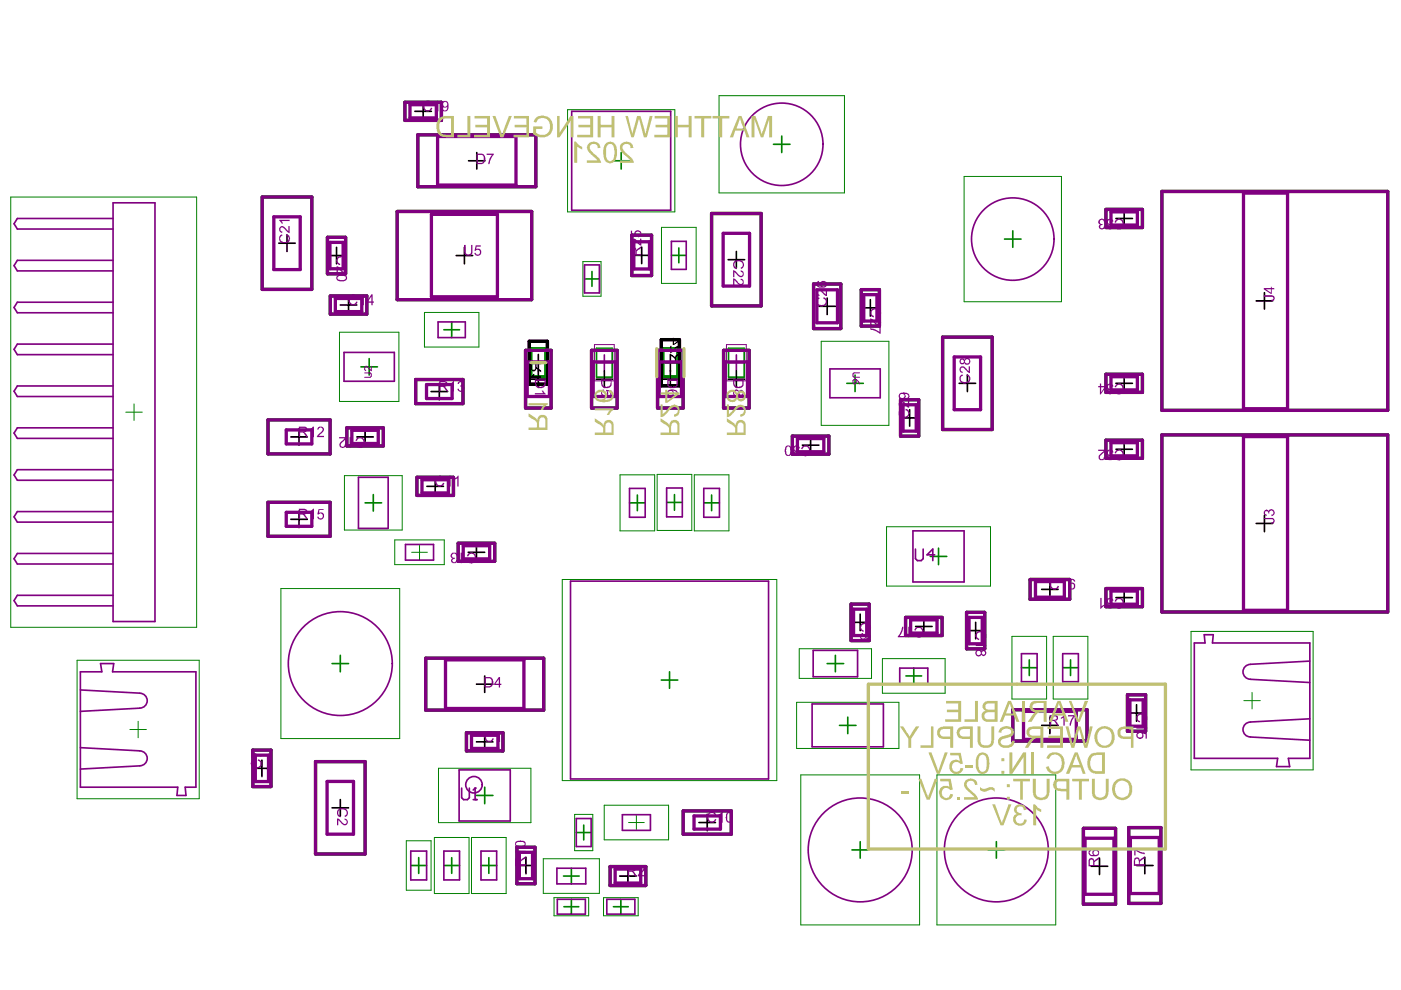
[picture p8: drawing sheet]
<svg xmlns="http://www.w3.org/2000/svg" width="297mm" height="210mm" viewBox="0 0 297 210" stroke-linecap="round" stroke-linejoin="round" font-family="sans-serif">
<g fill="none" stroke="#000" stroke-width=".35">
<path d="M88 23.6h3.5M89.7 21.9v3.5M99.3 34.1h3.5M101.1 32.3v3.5M59.1 51.6h3.5M60.9 49.8v3.5M69.6 54.2h3.5M71.3 52.4v3.5M96.7 54.2h3.5M98.5 52.4v3.5M134.3 54.1h3.5M136 52.4v3.5"/>
<path d="M154.4 55.1h3.5M156.1 53.3v3.5M236.6 46.3h3.5M238.3 44.6v3.5M72.2 64.7h3.4M73.9 62.9v3.5M112.4 76.9h3.5M114.1 75.2v6.9M128.1 78.7v3.4M140.4 76.9h3.5M142.1 75.2v6.9M156.1 78.7v3.4"/>
<path d="M173.6 64.9h3.5M175.4 63.2v3.5M182.8 65.3h3.5M184.5 63.5v3.5M205.1 79.5v3.5M238.3 79.5v3.5M266.3 63.8h3.5M268.1 62.1v3.4M61.7 92.6h3.5M63.4 90.9v3.5M75.6 92.6h3.5M77.4 90.9v3.5"/>
<path d="M91.4 83h3.5M93.1 81.3v3.5M112.4 80.4h3.5M126.4 80.4h3.5M140.4 80.4h3.5M154.4 80.4h3.5M170.1 94.4h3.5M171.9 92.6v3.5M191.1 88.6h3.5M192.9 86.9v3.5M203.4 81.3h3.5M236.6 81.3h3.5"/>
<path d="M236.6 95.3h3.5M238.3 93.5v3.5M61.7 110.1h3.5M63.4 108.4v3.5M90.5 103.1h3.5M92.3 101.4v3.5M99.3 117.1h3.5M101 115.4v3.4M266.3 111h3.5M268.1 109.2v3.5M180.6 132h3.5M182.4 130.2v3.5"/>
<path d="M194.1 132.8h3.5M195.9 131.1v3.5M205.1 133.7h3.5M206.9 132v3.4M220.9 125h3.5M222.6 123.2v3.5M236.6 126.7h3.5M238.3 125v3.5M101 145.1h3.5M101 157.3h3.5M102.8 143.3v3.5M102.8 155.5v3.5"/>
<path d="M220.9 153.8h3.5M222.6 152.1v3.4M239.2 151.2h3.5M241 149.4v3.5M53.8 162.9h3.5M55.5 161.2v3.5M70.4 171.3h3.5M72.2 169.5v3.5M148.2 174.4h3.5M149.9 172.6v3.5M109.8 183.5h3.5M111.5 181.8v3.5"/>
<path d="M131.4 185.7h3.5M133.1 184v3.5M231.4 183.7h3.5M233.1 181.9v3.5M241 183.5h3.5M242.7 181.8v3.5"/>
</g>
<g fill="none" stroke="#008000" stroke-width=".7">
<path d="M85.8 21.7h7.8v3.8h-7.8zM88.6 28.6h25v11h-25zM55.6 41.8h10.5v19.6h-10.5zM69.4 50.3h3.9v7.8h-3.9zM84.2 44.8h28.5v18.7h-28.5zM133.9 49.9h4.2v8.5h-4.2zM150.9 45.3h10.5v19.6h-10.5zM234.5 44.4h7.7v3.8h-7.7zM246.3 40.6h47.9v46.4h-47.9zM70 62.8h7.8v3.8h-7.8zM111.4 74.3h5.4v12.2h-5.4zM112.6 73.9h3.1v6h-3.1z"/>
<path d="M125.4 74.3h5.4v12.2h-5.4zM139.4 74.3h5.4v12.2h-5.4zM140.6 73.9h3.1v6h-3.1zM153.4 74.3h5.4v12.2h-5.4zM172.5 60.2h5.8v9.5h-5.8zM182.6 61.4h3.9v7.7h-3.9zM199.9 71.5h10.5v19.6h-10.5zM234.5 79.4h7.7v3.8h-7.7zM56.8 89h13.2v7.2h-13.2zM73.5 90.7h7.8v3.9h-7.8zM88.1 80.5h10.1v5.1h-10.1zM168 92.5h7.7v3.8h-7.7z"/>
<path d="M190.9 84.7h3.9v7.8h-3.9zM234.5 93.3h7.7v3.9h-7.7zM246.3 92.2h47.9v37.6h-47.9zM56.8 106.5h13.2v7.2h-13.2zM88.4 101.2h7.7v3.8h-7.7zM97.1 115.2h7.8v3.8h-7.8zM90.3 139.6h25v11h-25zM180.4 128.1h3.9v7.7h-3.9zM192 130.9h7.7v3.9h-7.7zM204.9 129.8h3.9v7.8h-3.9zM218.4 122.9h8.4v4.2h-8.4zM234.5 124.8h7.7v3.8h-7.7z"/>
<path d="M53.6 159h3.9v7.8h-3.9zM98.9 155.4h7.7v3.8h-7.7zM214.7 150.5h15.8v6.6h-15.8zM239 147.3h3.9v7.7h-3.9zM66.9 161.5h10.5v19.6h-10.5zM109.6 179.6h3.8v7.8h-3.8zM144.9 171.9h10.1v5h-10.1zM229.7 175.6h6.8v16.1h-6.8zM239.3 175.5h6.8v16h-6.8zM129.3 183.7h7.6v4.1h-7.6z"/>
</g>
<g fill="none" stroke="#008000" stroke-width=".35">
<path d="M130 34.1h3.5M131.7 32.3v3.5M164 30.6h3.5M165.7 28.8v3.5M123.9 59.1h3.2M125.5 57.6v3.1M142.3 54.1h3.2M143.9 52.6v3.1M213 50.7h3.5M214.7 48.9v3.5M76.5 77.8h3.5M78.3 76v3.5"/>
<path d="M94.1 69.9h3.3M95.8 68.3v3.3M126.5 73.8h3.3v6.2h-3.3zM154.5 73.8h3.3v6.2h-3.3zM181.3 79.5v3.5M179.5 81.3h3.5M77.4 106.6h3.5M79.1 104.9v3.5M133.5 106.6h3.3M135.1 105v3.3M141.3 106.5h3.4M143 104.9v3.3"/>
<path d="M149.2 106.6h3.3M150.9 105v3.3M197.2 118h3.5M199 116.2v3.5M72.2 138.9v3.5M177.1 138.9v3.5M218.2 139.9v3.3M227 139.9v3.3M70.4 140.7h3.5M140.2 144.2h3.5M142 142.4v3.5M175.4 140.7h3.5"/>
<path d="M178 153.8h3.5M179.7 152.1v3.4M192.1 143.3h3.3M193.7 141.7v3.3M216.6 141.6h3.3M225.3 141.6h3.3M101 168.7h3.5M102.8 166.9v3.5M122.2 176.5h3.1M123.8 174.9v3.2M182.4 178.5v3.4M211.2 178.5v3.4"/>
<path d="M87.1 183.5h3.3M88.8 181.8v3.4M94.1 183.5h3.3M95.8 181.8v3.4M102 183.5h3.3M103.6 181.8v3.4M119.5 185.7h3.3M119.6 192.2h3.1M121.1 184.1v3.3M121.1 190.7v3.1M130.1 192.2h3.1M131.6 190.7v3.1"/>
<path d="M180.6 180.2h3.5M209.5 180.2h3.5"/>
</g>
<g fill="none" stroke="#800080" stroke-width=".7">
<path d="M85.8 21.7h7.8v3.8h-7.8zM86.9 22.2h5.6v2.8h-5.6zM88.6 28.6h25v11h-25zM92.8 28.9h16.6v10.3h-16.6zM55.6 41.8h10.5v19.6h-10.5zM58.1 46h5.6v11.2h-5.6zM69.4 50.3h3.9v7.8h-3.9zM70 51.4h2.7v5.6h-2.7zM84.2 44.8h28.5v18.7h-28.5zM91.5 45.4h14v17.5h-14zM133.9 49.9h4.2v8.5h-4.2zM134.4 51.3h3.3v5.7h-3.3z"/>
<path d="M150.9 45.3h10.5v19.6h-10.5zM153.3 49.5h5.6v11.2h-5.6zM234.5 44.4h7.7v3.8h-7.7zM235.5 44.9h5.6v2.8h-5.6zM246.3 40.6h47.9v46.4h-47.9zM263.6 40.9h9.4v45.8h-9.4zM70 62.8h7.8v3.8h-7.8zM71.1 63.3h5.6v2.8h-5.6zM111.4 74.3h5.4v12.2h-5.4zM111.8 76.7h4.7v7.4h-4.7zM112.2 72.4h3.9v9h-3.9zM125.4 74.3h5.4v12.2h-5.4z"/>
<path d="M125.8 76.7h4.7v7.4h-4.7zM139.4 74.3h5.4v12.2h-5.4zM139.8 76.7h4.7v7.4h-4.7zM140.2 72h3.9v9.8h-3.9zM153.4 74.3h5.4v12.2h-5.4zM153.8 76.7h4.7v7.4h-4.7zM172.5 60.2h5.8v9.5h-5.8zM173.2 61.4h4.4v7h-4.4zM182.6 61.4h3.9v7.7h-3.9zM183.1 62.5h2.8v5.6h-2.8zM199.9 71.5h10.5v19.6h-10.5zM202.3 75.7h5.6v11.2h-5.6z"/>
<path d="M234.5 79.4h7.7v3.8h-7.7zM235.5 79.9h5.6v2.8h-5.6zM56.8 89h13.2v7.2h-13.2zM60.7 91.1h5.4v3h-5.4zM73.5 90.7h7.8v3.9h-7.8zM74.6 91.2h5.6v2.8h-5.6zM88.1 80.5h10.1v5.1h-10.1zM90.4 81.5h5.5v3h-5.5zM168 92.5h7.7v3.8h-7.7zM169.1 93h5.6v2.8h-5.6zM190.9 84.7h3.9v7.8h-3.9zM191.5 85.8h2.8v5.6h-2.8z"/>
<path d="M234.5 93.3h7.7v3.9h-7.7zM235.5 93.9h5.6v2.8h-5.6zM246.3 92.2h47.9v37.6h-47.9zM263.6 92.6h9.4v36.8h-9.4zM56.8 106.5h13.2v7.2h-13.2zM60.7 108.6h5.4v3h-5.4zM88.4 101.2h7.7v3.8h-7.7zM89.5 101.7h5.6v2.8h-5.6zM97.1 115.2h7.8v3.8h-7.8zM98.2 115.7h5.6v2.8h-5.6zM90.3 139.6h25v11h-25zM94.5 139.9h16.6v10.3h-16.6z"/>
<path d="M180.4 128.1h3.9v7.7h-3.9zM181 129.2h2.8v5.6h-2.8zM192 130.9h7.7v3.9h-7.7zM193.1 131.4h5.6v2.8h-5.6zM204.9 129.8h3.9v7.8h-3.9zM205.5 130.9h2.8v5.6h-2.8zM218.4 122.9h8.4v4.2h-8.4zM219.5 123.3h6.2v3.3h-6.2zM234.5 124.8h7.7v3.8h-7.7zM235.5 125.3h5.6v2.8h-5.6zM53.6 159h3.9v7.8h-3.9zM98.9 155.4h7.7v3.8h-7.7z"/>
<path d="M100 155.9h5.6v2.8h-5.6zM214.7 150.5h15.8v6.6h-15.8zM217 150.8h11.2v6h-11.2zM239 147.3h3.9v7.7h-3.9zM239.6 148.4h2.8v5.6h-2.8zM54.1 160.1h2.8v5.6h-2.8zM66.9 161.5h10.5v19.6h-10.5zM69.4 165.7h5.5v11.2h-5.5zM109.6 179.6h3.8v7.8h-3.8zM144.9 171.9h10.1v5h-10.1zM147.1 173h5.6v2.8h-5.6zM229.7 175.6h6.8v16.1h-6.8z"/>
<path d="M230.1 177.7h6.1v11.9h-6.1zM239.3 175.5h6.8v16h-6.8zM239.7 177.6h6.1v11.8h-6.1zM110.1 180.7h2.8v5.6h-2.8zM129.3 183.7h7.6v4.1h-7.6zM130.4 184.3h5.4v2.9h-5.4z"/>
</g>
<path d="M126 73.1h4.2v7.6h-4.2zM154 73.1h4.2v7.6h-4.2z" fill="none" stroke="#800080" stroke-width=".21"/>
<g fill="none" stroke="#800080" stroke-width=".35">
<path d="M121.2 23.6h21v21h-21zM24 55.2h-20.3l-.7 1.1 .7 1.1h20.3M24 43h8.9v88.8h-8.9zM24 46.3h-20.3l-.7 1.1 .7 1.2h20.3M123.9 56.2h3.2v5.9h-3.2zM142.3 51.2h3.2v5.9h-3.2zM24 73h-20.3l-.7 1.1 .7 1.1h20.3M24 64.1h-20.3l-.7 1.1 .7 1.1h20.3M72.9 74.7h10.7v6.1h-10.7zM92.9 68.3h5.8v3.3h-5.8zM126.5 76.9h3.3M128.1 75.2v3.4"/>
<path d="M154.5 76.9h3.3M156.1 75.2v3.4M176 78.2h10.6v6.1h-10.6zM24 81.8h-20.3l-.7 1.2 .7 1.1h20.3M24 90.7h-20.3l-.7 1.1 .7 1.1h20.3M24 99.6h-20.3l-.7 1.1 .7 1.1h20.3M24 108.5h-20.3l-.7 1.1 .7 1.1h20.3M24 117.3h-20.3l-.7 1.2 .7 1.1h20.3M76 101.2h6.3v10.8h-6.3zM86 115.4h5.9v3.4h-5.9zM133.5 103.6h3.3v6.1h-3.3zM141.3 103.5h3.4v6.1h-3.4z"/>
<path d="M149.2 103.6h3.3v6.1h-3.3zM193.6 112.6h10.8v10.8h-10.8zM24 126.2h-20.3l-.7 1.1 .7 1.2h20.3M121 123.2h41.9v42h-41.9zM172.4 137.9h9.4v5.6h-9.4zM216.6 138.6h3.3v5.9h-3.3zM225.3 138.6h3.3v5.9h-3.3zM253.2 136.3h2.3l-.2-1.7h1.9l-.1 1.7h20.6v24.5h-4.5l.2 1.7h-2.8l.3-1.7h-17.7zM17 146.3l12.6 .7a1.57 1.57 0 0 1 1.6 1.6 1.57 1.57 0 0 1-1.6 1.5M17 142.4h4.6l-.3-1.7h2.8l-.2 1.7h17.6v24.5h-2.2l.1 1.8h-1.9l.2-1.8h-20.7zM17 158.5l12.6 .7M29.6 159.2a1.57 1.57 0 0 1 1.6 1.6 1.57 1.57 0 0 1-1.6 1.6l-12.6 .7"/>
<path d="M29.6 150.1l-12.6 .7M172.2 149.3h15.1v9h-15.1zM190.8 141.7h5.9v3.3h-5.9zM265.1 140.9a1.57 1.57 0 0 0-1.6 1.5 1.57 1.57 0 0 0 1.6 1.6l12.6 .7M277.7 152.4l-12.6 .7a1.57 1.57 0 0 0-1.6 1.6 1.57 1.57 0 0 0 1.6 1.5l12.6 .7M277.7 140.2l-12.6 .6M97.3 163.2h10.9v10.9h-10.9zM122.2 173.5h3.1v6h-3.1zM132 172.7h5.9v3.4h-5.9zM87.1 180.4h3.3v6.2h-3.3zM94.1 180.4h3.3v6.2h-3.3zM102 180.4h3.3v6.2h-3.3z"/>
<path d="M118.1 184.1h6.1v3.3h-6.1zM118.2 190.7h5.9v3.1h-5.9zM128.7 190.7h5.9v3.1h-5.9z"/>
<circle cx="165.7" cy="30.6" r="8.7"/>
<circle cx="214.7" cy="50.7" r="8.7"/>
<circle cx="72.2" cy="140.7" r="11"/>
<circle cx="100.5" cy="166.4" r="1.75"/>
<circle cx="182.4" cy="180.2" r="11"/>
<circle cx="211.2" cy="180.2" r="11"/>
</g>
<path d="M112.2 72.4h3.9v9h-3.9zM140.2 72h3.9v9.8h-3.9z" fill="none" stroke="#000" stroke-width=".7"/>
<g fill="#000">
<path d="M142.1 73.3h.3v1.2l.5-.6a.78 .78 0 0 1 1.3-.2 .75 .75 0 0 1-.5 1.1l-.1-.3a.43 .43 0 0 0 .5-.4 .43 .43 0 0 0-.3-.5 .43 .43 0 0 0-.5 .3l-.8 .8-.4 .1zM113 79.3h.3l-.3 .5h1.7v.4h-2.2z"/>
<path d="M112.8 77.2h.7l-.1 1.2h-.5zM112.5 77v1a.63 .63 0 0 0 .6 .7 .63 .63 0 0 0 .7-.6l.3 .5 .6 .3v-.3l-.9-.7v-.7h.9v-.2z"/>
<path d="M142.9 72.2h1l-1 .7zM142.1 71.9v.3h.5v.9h.3l1.4-.9v-.3h-1.4v-.3h-.3v.3z"/>
<path d="M143.4 75.5h.5l.2 .1v1h-.8zM142.1 75v.4l1 .7v.5h-1v.4h2.2v-1.1a.63 .63 0 0 0-.5-.7 .63 .63 0 0 0-.7 .6l-.2-.3z"/>
</g>
<g fill="none" stroke="#008000" stroke-width=".21">
<path d="M120.3 23.3h22.8v21.6h-22.8zM152.4 20.3h26.6v20.6h-26.6zM204.4 37.4h20.7v26.6h-20.7zM2.3 41.8h39.4v91.2h-39.4zM123.6 55.5h3.8v7.3h-3.8zM140.2 48.2h7.4v11.9h-7.4zM72 70.4h12.6v14.7h-12.6zM90 66.2h11.5v7.4h-11.5zM174.1 72.4h14.4v17.8h-14.4zM26.7 87.4h3.5M28.4 85.6v3.5M73 100.8h12.3v11.6h-12.3z"/>
<path d="M83.7 114.5h10.5v5.2h-10.5zM87.3 117.1h3.3M88.9 115.4v3.4M131.5 100.7h7.3v11.9h-7.3zM139.3 100.6h7.4v11.9h-7.4zM147.2 100.7h7.3v11.9h-7.3zM188 111.7h22v12.6h-22zM16.3 140h25.9v29.4h-25.9zM59.6 124.8h25.1v31.8h-25.1zM119.2 122.9h45.5v42.6h-45.5zM169.5 137.5h15.3v6.3h-15.3zM187.1 139.6h13.3v7.4h-13.3z"/>
<path d="M214.6 134.9h7.3v13.3h-7.3zM223.3 134.9h7.3v13.3h-7.3zM252.5 133.9h25.9v29.3h-25.9zM27.5 154.7h3.5M29.3 152.9v3.5M168.9 148.9h21.7v9.8h-21.7zM263.7 148.6h3.5M265.5 146.8v3.5M86.1 178.3h5.3v10.5h-5.3zM92.1 177.6h7.3v11.8h-7.3zM93 162.9h19.6v11.5h-19.6zM100 177.6h7.3v11.8h-7.3z"/>
<path d="M121.8 172.7h3.9v7.7h-3.9zM128.1 170.7h13.7v7.4h-13.7zM133.3 174.4h3.3M134.9 172.7v3.4M169.8 164.3h25.2v31.8h-25.2zM198.6 164.3h25.2v31.8h-25.2zM115.2 182.1h11.9v7.3h-11.9zM117.5 190.3h7.3v3.9h-7.3zM128 190.3h7.3v3.9h-7.3z"/>
</g>
<g fill="#800080">
<path d="M267.9 62.6h1.6a.63 .63 0 0 1 .8 .6 .63 .63 0 0 1-.8 .6v-.2a.33 .33 0 0 0 .5-.3 .33 .33 0 0 0-.5-.4h-1.6z"/>
<path d="M236.5 81.7a1.11 1.11 0 0 1 1.5-.1 1.11 1.11 0 0 1 .2 1.5 .97 .97 0 0 1-.9 .5 .97 .97 0 0 1-.9-.6l.3-.1a.69 .69 0 0 0 .8 .5 .69 .69 0 0 0 .5-.8 .74 .74 0 0 0-.3-.9 .74 .74 0 0 0-.9 .1l-.1 .3-.4-.1z"/>
<path d="M234.7 81.6a.73 .73 0 0 1 .8-.3 .73 .73 0 0 1 .5 .6l-.2 .1a.43 .43 0 0 0-.5-.4 .43 .43 0 0 0-.4 .5 .43 .43 0 0 0 .6 .3v.2a.4 .4 0 0 0-.5 .3 .4 .4 0 0 0 .3 .5 .4 .4 0 0 0 .5-.4h.2a.63 .63 0 0 1-.8 .6 .63 .63 0 0 1-.3-1h.2a.52 .52 0 0 1-.5-.4 .52 .52 0 0 1 .1-.5z"/>
<path d="M236.5 46.7h.1a1.07 1.07 0 0 1 1.3-.1 1.07 1.07 0 0 1 .4 1.3 1.02 1.02 0 0 1-.9 .7 1.02 1.02 0 0 1-1-.5l.3-.2 .1 .3a.79 .79 0 0 0 1 0 .79 .79 0 0 0 .1-1.1 .67 .67 0 0 0-.7-.5 .67 .67 0 0 0-.6 .6l-.3-.1z"/>
<path d="M234.7 46.6a.81 .81 0 0 1 1.3 .2v.2h-.2a.46 .46 0 0 0-.6-.4 .46 .46 0 0 0-.3 .6 .46 .46 0 0 0 .6 .3v.2a.38 .38 0 0 0-.4 .2 .38 .38 0 0 0 .1 .5 .36 .36 0 0 0 .4 0 .36 .36 0 0 0 .2-.4l.2 .1a.65 .65 0 0 1-.8 .5 .65 .65 0 0 1-.4-.8l.3-.2-.5-.3z"/>
<path d="M232.9 46.7h.1a.72 .72 0 0 1 .8-.4 .72 .72 0 0 1 .6 .7h-.3a.45 .45 0 0 0-.6-.4 .45 .45 0 0 0-.3 .6 .45 .45 0 0 0 .6 .3l-.1 .2a.38 .38 0 0 0-.4 .2 .38 .38 0 0 0 .2 .5 .38 .38 0 0 0 .5-.3h.3a.62 .62 0 0 1-.8 .6 .62 .62 0 0 1-.4-.9l.2-.2-.2-.1a.55 .55 0 0 1-.2-.8z"/>
<path d="M236.6 95.5l.2-.2a1.17 1.17 0 0 1 1.3 .4 1.17 1.17 0 0 1 .2 1.2h-.1a.91 .91 0 0 1-.9 .8 .91 .91 0 0 1-.9-.8h.3a.69 .69 0 0 0 .8 .5 .69 .69 0 0 0 .5-.9 .73 .73 0 0 0-.5-.9 .73 .73 0 0 0-.9 .5h-.3z"/>
<path d="M234.7 95.6a.73 .73 0 0 1 .8-.3 .73 .73 0 0 1 .5 .7h-.2a.45 .45 0 0 0-.6-.5 .45 .45 0 0 0-.3 .6 .45 .45 0 0 0 .6 .3v.3a.37 .37 0 0 0-.5 .1 .37 .37 0 0 0 .2 .6 .37 .37 0 0 0 .5-.3l.1-.2 .2 .1a.64 .64 0 0 1-.8 .5 .64 .64 0 0 1-.3-.9h.2l-.1-.1a.57 .57 0 0 1-.3-.9z"/>
<path d="M232.8 95.3h1.6v.3l-.5 .5a1.15 1.15 0 0 0-.7 1.1l.4 .2 .4-.2v-.3h.4a.73 .73 0 0 1-1.1 .7 .73 .73 0 0 1-.1-1.3l.8-.7h-1.2z"/>
<path d="M182.5 132.5v-.1a1.23 1.23 0 0 1 1.3-.4 1.23 1.23 0 0 1 .9 1.1 .93 .93 0 0 1-.7 .9l-.1-.4a.63 .63 0 0 0 .5-.7 .63 .63 0 0 0-.7-.5l-.1-.1a.83 .83 0 0 0-.8 .3 .83 .83 0 0 0-.1 .9l.5 .2-.1 .3a1 1 0 0 1-.6-1.5z"/>
<path d="M182.4 134.6l.4-.4h.2v.3a.47 .47 0 0 0-.5 .5 .47 .47 0 0 0 .7 .4 .47 .47 0 0 0 .2-.6h.3a.35 .35 0 0 0 .2 .5 .35 .35 0 0 0 .4-.3 .35 .35 0 0 0-.2-.4v-.4a.68 .68 0 0 1 .5 .8 .68 .68 0 0 1-.8 .6l-.2-.3a.6 .6 0 0 1-.6 .4 .6 .6 0 0 1-.5-.4z"/>
<path d="M236.6 126.9h.1a1.12 1.12 0 0 1 1.3 .2 1.12 1.12 0 0 1 .3 1.3l-.1 .1a.94 .94 0 0 1-.9 .6 .94 .94 0 0 1-.9-.6l.3-.1a.72 .72 0 0 0 .9 .3 .72 .72 0 0 0 .4-.9 .73 .73 0 0 0-.6-.8 .73 .73 0 0 0-.8 .6l-.3-.1z"/>
<path d="M234.7 127a.76 .76 0 0 1 .8-.2 .76 .76 0 0 1 .5 .6h-.2a.45 .45 0 0 0-.5-.4 .45 .45 0 0 0-.4 .5 .45 .45 0 0 0 .4 .4l.2-.1v.3a.4 .4 0 0 0-.5 .3 .4 .4 0 0 0 .4 .5 .4 .4 0 0 0 .4-.5l.2 .1a.46 .46 0 0 1-.5 .5 .59 .59 0 0 1-.6-.2 .59 .59 0 0 1-.1-.6l.3-.2-.5-.3z"/>
<path d="M233.3 126.8h.3v1.7l.5-.3v.3h-.2l-.4 .6h-.2z"/>
<path d="M222.7 123.1l.2-.1a.94 .94 0 0 1 1.6 .3l-.3 .1a.76 .76 0 0 0-1-.3 .76 .76 0 0 0-.3 1 .67 .67 0 0 0 .6 .6 .67 .67 0 0 0 .7-.5l.4 .1a1.05 1.05 0 0 1-1.2 .7 1.05 1.05 0 0 1-.9-1.2z"/>
<path d="M225 123.2l.8-.5v2.3h-.2v-1.8l-.6 .4z"/>
<path d="M206.9 134.2a1.47 1.47 0 0 1 1.9-.2 .98 .98 0 0 1-.3 1.6l-.1-.2a.69 .69 0 0 0 .4-.8 .69 .69 0 0 0-.8-.6 .72 .72 0 0 0-.8 .5 .72 .72 0 0 0 .3 .9l.1 .3a1.04 1.04 0 0 1-.7-1.5z"/>
<path d="M206.9 136.7h1.7l-.4-.5h.4l.5 .8h-2.2z"/>
<path d="M193.9 133.3a1.06 1.06 0 0 1 1.4-.3 1.06 1.06 0 0 1 .5 1.3 .95 .95 0 0 1-.9 .9 .95 .95 0 0 1-1-.7h.3a.7 .7 0 0 0 .9 .4 .7 .7 0 0 0 .4-.9 .7 .7 0 0 0-.4-.8 .7 .7 0 0 0-.9 .4h-.4z"/>
<path d="M192.6 132.9h.3v1.8l.5-.4v.3l-.6 .5h-.2z"/>
<path d="M191.3 132.9h.2l-.1 .7-.2 .7-.5 .5h1.2v.3h-1.5v-.3l.4-.4 .3-.6z"/>
<path d="M224.9 152.2l.8-.6v2.2h-.2v-1.7l-.5 .3z"/>
<path d="M226.4 151.6h1.5v.4l-.3 .2-.4 .7-.1 .9h-.3v-.5l.4-1.1 .4-.3h-1.2z"/>
<path d="M240.5 179.9l.6 .3a1.81 1.81 0 0 0 1.4 .5l.2 .1v.3l-1-.2-.9-.6v1.1h-.3z"/>
<path d="M155.5 55.6l.1-.1a1.29 1.29 0 0 1 2.1 .4 .96 .96 0 0 1-.6 1.2l-.1-.4a.72 .72 0 0 0 .4-.9 .72 .72 0 0 0-.9-.4h-.1a.72 .72 0 0 0-.7 .6 .72 .72 0 0 0 .5 .8l-.1 .3a1.02 1.02 0 0 1-.6-1.4z"/>
<path d="M155.4 57.3l.8 .5a.92 .92 0 0 0 1.1 .6l.2-.2v-.3l-.1-.2-.4-.1v-.3a.8 .8 0 0 1 .5 1.4 1.06 1.06 0 0 1-1.4-.7l-.4-.3v1.1h-.3z"/>
<path d="M155.4 59h.3l.5 .6a.92 .92 0 0 0 1.1 .6l.2-.2v-.3l-.2-.3h-.3v-.3a.7 .7 0 0 1 .7 1 .7 .7 0 0 1-.7 .4 .7 .7 0 0 1-.7-.5l-.6-.6v1.1h-.3z"/>
<path d="M59.4 49.9l.4-.2 .1 .3a.69 .69 0 0 0-.4 .8 .69 .69 0 0 0 .8 .5 .75 .75 0 0 0 .8-.4 .75 .75 0 0 0-.1-.8l-.4-.2 .1-.3a1.05 1.05 0 0 1 .6 1.5 1.05 1.05 0 0 1-1.5 .4 1.01 1.01 0 0 1-.4-1.6z"/>
<path d="M59.3 48.2a.78 .78 0 0 1 1.3 .3l.5 .5v-1.1h.3v1.5l-.4-.1-.4-.5a.77 .77 0 0 0-1.1-.4v.2a.46 .46 0 0 0 .4 .5l-.1 .3a.76 .76 0 0 1-.5-1.2z"/>
<path d="M59.2 46.6h2.2v.3h-1.7l.3 .4-.3 .1z"/>
<path d="M71.5 171.8l.2-.1a1.11 1.11 0 0 1 1.7-.1 1.11 1.11 0 0 1-.1 1.6l-.2 .1v-.4a.69 .69 0 0 0 .4-.8 .69 .69 0 0 0-.8-.5h-.1a.73 .73 0 0 0-.9 .5 .73 .73 0 0 0 .6 .9l-.1 .3a1.15 1.15 0 0 1-.7-1.5z"/>
<path d="M71.5 173.6h.3l.5 .5a.86 .86 0 0 0 1.1 .5l.1-.2a.36 .36 0 0 0-.3-.5l-.1-.1v-.2a.69 .69 0 0 1 .6 .9 .69 .69 0 0 1-1.1 .2l-.9-.8v1.1h-.2z"/>
<path d="M127.5 82.8l.6-.2v.3a.46 .46 0 0 0-.5 .6 .46 .46 0 0 0 .6 .3l.2-.1a.47 .47 0 0 0 .1-.8v-.3l1.2 .2v1.2h-.3v-.9l-.6-.2a.75 .75 0 0 1-.6 1.2 .75 .75 0 0 1-.7-1.2z"/>
<path d="M113.4 83.4h1.8l-.4-.6h.4l.5 .8h-2.3z"/>
<path d="M267.9 109.8h1.6a.64 .64 0 0 1 .8 .6 .64 .64 0 0 1-.8 .7v-.3a.37 .37 0 0 0 .5-.4 .37 .37 0 0 0-.5-.3h-1.6z"/>
<path d="M268 108.3a.54 .54 0 0 1 .6-.3 .54 .54 0 0 1 .4 .4 .64 .64 0 0 1 .8-.4 .64 .64 0 0 1 .5 .7l-.1 .4-.3 .3-.3 .1-.1-.3a.49 .49 0 0 0 .5-.5 .49 .49 0 0 0-.5-.5l-.3 .2-.1 .5-.2-.1a.4 .4 0 0 0-.3-.5 .4 .4 0 0 0-.4 .4 .4 .4 0 0 0 .4 .4v.3a.72 .72 0 0 1-.6-1.1z"/>
<path d="M74.2 62.6a1.05 1.05 0 0 1 1.6 .4l-.3 .1a.76 .76 0 0 0-1-.3 .76 .76 0 0 0-.3 1 .67 .67 0 0 0 .6 .6 .67 .67 0 0 0 .7-.5l.3 .1a1.03 1.03 0 0 1-1.3 .6 1.03 1.03 0 0 1-.6-1.2z"/>
<path d="M76.3 62.9l.8-.5v2.3h-.2v-1.8l-.6 .4z"/>
<path d="M99.2 117.4a1.15 1.15 0 0 1 1.8 .5 1.15 1.15 0 0 1-1 1.6h-.1a.93 .93 0 0 1-.9-.7h.4a.71 .71 0 0 0 .8 .3 .71 .71 0 0 0 .5-.8 .77 .77 0 0 0-.3-.7 .77 .77 0 0 0-.9-.1l-.2 .5-.3-.1z"/>
<path d="M97.7 117.2h.2v1.8l.7-.4v.3l-.7 .5h-.2z"/>
<path d="M95.6 117.4a.78 .78 0 0 1 1.4 .3l-.3 .1a.45 .45 0 0 0-.5-.4 .45 .45 0 0 0-.4 .6 .45 .45 0 0 0 .6 .2v.3a.37 .37 0 0 0-.4 .3 .37 .37 0 0 0 .4 .4 .37 .37 0 0 0 .3-.4l.3 .1a.67 .67 0 0 1-.8 .5 .67 .67 0 0 1-.6-.7l.4-.3a.6 .6 0 0 1-.4-1z"/>
<path d="M65.7 108.4l.9-.5v2.2h-.3v-1.7l-.4 .3h-.2z"/>
<path d="M67.5 107.9h1.1v.2h-.9l-.1 .6a.75 .75 0 0 1 1.1 .7 .75 .75 0 0 1-1.1 .7l-.3-.4v-.2h.2a.47 .47 0 0 0 .8 .3 .47 .47 0 0 0 0-.8l-.1-.1a.39 .39 0 0 0-.7 .2l-.2-.1z"/>
<path d="M75.5 93a1.11 1.11 0 0 1 1.5 0 1.11 1.11 0 0 1 .2 1.5 1.02 1.02 0 0 1-1.7-.1l.2-.1a.69 .69 0 0 0 .8 .4 .69 .69 0 0 0 .6-.8 .75 .75 0 0 0-.5-.9 .75 .75 0 0 0-1 .5l-.2-.1z"/>
<path d="M74.1 92.7h.3v1.8l.5-.4v.3l-.5 .3-.1 .3h-.2z"/>
<path d="M71.9 92.7h1.5l-.1 .4-.3 .4a.84 .84 0 0 0-.6 1.2h.5l.2-.4 .3 .1a.76 .76 0 0 1-.8 .6 .76 .76 0 0 1-.7-.7l.3-.6 .9-.8h-1.2z"/>
<path d="M95.4 81.3l.8-.5v2.2h-.2v-1.7l-.4 .3h-.2z"/>
<path d="M97.1 81a.68 .68 0 0 1 .9-.2 .68 .68 0 0 1 .3 .9l-.3 .1a.65 .65 0 0 1 .4 .8 .65 .65 0 0 1-.7 .5l-.7-.4v-.2l.2-.1a.49 .49 0 0 0 .5 .4 .49 .49 0 0 0 .5-.4l-.3-.5h-.4l.1-.1a.4 .4 0 0 0 .5-.3 .4 .4 0 0 0-.3-.5 .4 .4 0 0 0-.5 .3l-.3 .1z"/>
<path d="M92.4 101.2h.1a.99 .99 0 0 1 1.7 .3l-.4 .1a.69 .69 0 0 0-.8-.5 .69 .69 0 0 0-.5 .8v.1a.73 .73 0 0 0 .5 .9 .73 .73 0 0 0 .9-.5h.3a1.03 1.03 0 0 1-1.3 .7 1.03 1.03 0 0 1-.7-1.3z"/>
<path d="M94.6 101.5l.9-.7v2.4h-.3v-1.8l-.6 .3z"/>
<path d="M96.4 101.4l.8-.6v2.4h-.2v-1.8l-.6 .3z"/>
<path d="M65.7 91l.6-.5h.3v2.2h-.3v-1.8l-.4 .4h-.2z"/>
<path d="M67.5 90.5a.74 .74 0 0 1 1 .2 .74 .74 0 0 1-.2 1.1l-.8 .6h1.2v.3h-1.5l.1-.4 .3-.3a1.15 1.15 0 0 0 .7-1.2 .42 .42 0 0 0-.5-.1 .42 .42 0 0 0-.3 .4h-.2z"/>
<path d="M109.2 180.4h2.2v.3h-1.7l.3 .5h-.2z"/>
<path d="M150.1 172.5h.1a.99 .99 0 0 1 1.7 .3h-.4a.7 .7 0 0 0-.9-.4 .7 .7 0 0 0-.4 .9 .73 .73 0 0 0 .4 .8 .73 .73 0 0 0 .8-.2l.2-.3 .3 .1a1.04 1.04 0 0 1-1.5 .6 1.04 1.04 0 0 1-.4-1.5z"/>
<path d="M152.3 172.7l.9-.6v2.3h-.3v-1.7l-.6 .3z"/>
<path d="M135.4 183.7a.78 .78 0 0 1 1.3 .5l-.1 .4-1 .9h1.1v.3h-1.5l.2-.6 .5-.4a.64 .64 0 0 0 .3-.9v-.1a.36 .36 0 0 0-.6 .2l-.1 .2h-.2z"/>
<path d="M53.3 161.3l.4-.3h.2v.3a.74 .74 0 0 0-.4 1 .74 .74 0 0 0 1 .3l.4-.1a.36 .36 0 0 0 .3-.6v-.3l-.5-.3v-.4a1.06 1.06 0 0 1 .7 1.4 1.06 1.06 0 0 1-1.5 .6 1.13 1.13 0 0 1-.6-1.6z"/>
<path d="M53.2 159.3h.3l.9 .6 1 .2 .1 .3-.9-.2-1.1-.6v1.1h-.3z"/>
<path d="M102.8 155.5a1.01 1.01 0 0 1 1-.5 1.01 1.01 0 0 1 .9 .7h-.4a.71 .71 0 0 0-.8-.4 .71 .71 0 0 0-.5 .9 .73 .73 0 0 0 .6 .8 .73 .73 0 0 0 .8-.5l.3 .1a1.03 1.03 0 0 1-1.3 .7 1.03 1.03 0 0 1-.7-1.3z"/>
<path d="M105.1 155.6l.7-.5h.2v2.2h-.2v-1.8l-.6 .4z"/>
<path d="M170.1 94.6a1.15 1.15 0 0 1 1.7 .7 1.15 1.15 0 0 1-1.2 1.5l-.6-.4-.1-.3h.3a.72 .72 0 0 0 .9 .3 .72 .72 0 0 0 .4-.9 .72 .72 0 0 0-.6-.8 .72 .72 0 0 0-.8 .6l-.3-.1z"/>
<path d="M168.2 94.7a.75 .75 0 0 1 .8-.2 .75 .75 0 0 1 .6 .6h-.3a.45 .45 0 0 0-.5-.4 .45 .45 0 0 0-.4 .5 .45 .45 0 0 0 .6 .3v.3a.38 .38 0 0 0-.4 .3 .38 .38 0 0 0 .3 .4 .38 .38 0 0 0 .4-.4h.3a.65 .65 0 0 1-.9 .6 .65 .65 0 0 1-.3-1h.2l-.5-.4z"/>
<path d="M184.6 65.8a1.24 1.24 0 0 1 1.3-.5 1.24 1.24 0 0 1 .9 1.1l-.1 .4-.3 .4-.2 .1-.1-.4a.69 .69 0 0 0 .4-.8 .69 .69 0 0 0-.8-.5 .73 .73 0 0 0-.9 .5 .73 .73 0 0 0 .5 .9l-.1 .3a1.02 1.02 0 0 1-.6-1.4z"/>
<path d="M184.5 67.5l.4 .1 .5 .5a.86 .86 0 0 0 1.1 .5v-.2a.36 .36 0 0 0-.2-.5l-.2-.1v-.2a.71 .71 0 0 1 .6 .8 .71 .71 0 0 1-1 .5l-.9-1v1.1h-.3z"/>
<path d="M184.5 69.6l1 .2 1 .6v-1.1h.2v1.5h-.2l-.6-.5-.8-.3a.45 .45 0 0 1-.6-.4z"/>
<path d="M173.1 63.4l.6-.4v.3a.74 .74 0 0 0-.4 1 .74 .74 0 0 0 1.1 .3 .36 .36 0 0 0 .5-.2 .61 .61 0 0 0 .2-.7 .61 .61 0 0 0-.6-.4l.1-.3a1.03 1.03 0 0 1 .6 1.3 1.03 1.03 0 0 1-1.2 .7h-.1a1.07 1.07 0 0 1-.8-1.6z"/>
<path d="M173.1 61.6a.95 .95 0 0 1 1.5 .5l.5 .3v-1.1h.2v1.5l-.4-.1-.4-.5a1.27 1.27 0 0 0-1-.6l-.2 .3a.45 .45 0 0 0 .4 .6v.3a.8 .8 0 0 1-.7-1z"/>
<path d="M203.5 79.7l.5-.3 .1 .2a.74 .74 0 0 0-.4 1 .74 .74 0 0 0 1.1 .4 .67 .67 0 0 0 .7-.6 .67 .67 0 0 0-.6-.8v-.2a1 1 0 0 1 .8 1.2 1 1 0 0 1-1.2 .7 1.09 1.09 0 0 1-1-1.6z"/>
<path d="M203.5 77.9a.82 .82 0 0 1 1.3 .2l.6 .6v-1h.2v1.4l-.3-.1-.4-.4a1.27 1.27 0 0 0-1-.7l-.2 .3a.48 .48 0 0 0 .4 .6l-.1 .3a.83 .83 0 0 1-.5-1.2z"/>
<path d="M190.6 87.1l.5-.4 .2 .3a.72 .72 0 0 0-.5 .9 .72 .72 0 0 0 1 .4 .67 .67 0 0 0 .8-.5 .67 .67 0 0 0-.6-.8l.1-.4a1.07 1.07 0 0 1 .4 1.8l-.2 .1a1.22 1.22 0 0 1-1.7-.3z"/>
<path d="M190.6 85.2a.91 .91 0 0 1 1.5 .5l.4 .4v-1.1h.3v1.5l-.4-.1-.3-.5a1.28 1.28 0 0 0-1.2-.6l-.1 .3a.38 .38 0 0 0 .1 .4 .38 .38 0 0 0 .4 .1l-.1 .3a.72 .72 0 0 1-.6-1.2z"/>
<path d="M103.2 32.6h1.5v.2l-.5 .7-.4 1.3h-.3l.1-.7 .3-.7 .4-.6h-1.1z"/>
<path d="M133.8 51a.76 .76 0 0 1 1.3 0l.6 .7v-1.1h.3v1.5l-.4-.1-.4-.4a.92 .92 0 0 0-1.1-.6 .42 .42 0 0 0-.1 .5 .42 .42 0 0 0 .4 .3l-.1 .2a.72 .72 0 0 1-.5-1z"/>
<path d="M133.8 48.9h.2v.9l.6 .2a.75 .75 0 0 1 .2-1.1 .75 .75 0 0 1 1.1 .2 .75 .75 0 0 1-.2 1.1l-.3 .1v-.3a.46 .46 0 0 0 .4-.6 .46 .46 0 0 0-.6-.3l-.5 .3 .2 .8-1.1-.1z"/>
<path d="M71.5 54.6a1.18 1.18 0 0 1 1.5-.3 1.18 1.18 0 0 1 .6 1.4l-.5 .5-.2-.4a.6 .6 0 0 0 .5-.5 .6 .6 0 0 0-.3-.6 .95 .95 0 0 0-1.6 .7l.2 .3 .5 .2-.1 .3a1.06 1.06 0 0 1-.6-1.6z"/>
<path d="M71.4 56.5a1.69 1.69 0 0 1 1.2 1 .46 .46 0 0 0 .8-.2 .46 .46 0 0 0-.5-.6l.1-.2a.7 .7 0 0 1 .5 1.1 .7 .7 0 0 1-1.2-.2l-.7-.6v1.1h-.2z"/>
<path d="M89.8 21.7h.1a.92 .92 0 0 1 1-.4 .92 .92 0 0 1 .7 .7h-.2a.76 .76 0 0 0-1.1-.3 .76 .76 0 0 0-.3 1 .67 .67 0 0 0 .7 .7 .67 .67 0 0 0 .7-.6l.2 .2a1.03 1.03 0 0 1-1.2 .6 1.03 1.03 0 0 1-.7-1.2z"/>
<path d="M92.2 21.9l.5-.3v-.2h.3v2.2h-.3v-1.8l-.5 .4z"/>
<path d="M98.4 51.9h.3v1.4a.59 .59 0 0 0 .6 .7 .59 .59 0 0 0 .6-.7v-1.4h.3v1.4a.85 .85 0 0 1-.8 .9 .85 .85 0 0 1-.9-.7z"/>
<path d="M100.9 52h1v.3h-.9v.5a.75 .75 0 0 1 1 .3 .75 .75 0 0 1-.3 1 .75 .75 0 0 1-1-.2l-.1-.3h.3a.48 .48 0 0 0 .5 .3 .48 .48 0 0 0 .4-.5 .48 .48 0 0 0-.5-.4l-.1-.1-.6 .3z"/>
<path d="M241 151.7l.1-.1a1.25 1.25 0 0 1 2.1 .2 1.01 1.01 0 0 1-.6 1.3l-.1-.2a.72 .72 0 0 0 .5-1 .72 .72 0 0 0-1-.4 .68 .68 0 0 0-.8 .6 .68 .68 0 0 0 .5 .8l-.1 .3a1.07 1.07 0 0 1-.6-1.5z"/>
<path d="M240.9 154.2h1.8l-.3-.5h.3l.5 .8h-2.3z"/>
<path d="M241 155.4l.4-.2h.2v.2a.5 .5 0 0 0-.4 .6 .5 .5 0 0 0 .5 .4 .49 .49 0 0 0 .5-.3 .49 .49 0 0 0-.2-.6v-.2l1.2 .1v1.2h-.3v-.9l-.5-.2a.76 .76 0 0 1-.5 1.1 .76 .76 0 0 1-1-.6z"/>
<path d="M268.4 61.3l1.1 .8v-.8zM267.9 61.1h1.6v-.3h.1v.3h.6v.2h-.6v1h-.1l-1.6-1z"/>
<path d="M233.5 82.1v1.1l.7-1.1zM233.2 81.3h.3v.5h.9v.3l-1 1.5h-.2v-1.5h-.4v-.3h.4z"/>
<path d="M226.8 122.9a.74 .74 0 0 1 1.2 .4h-.3a.45 .45 0 0 0-.5-.3 .45 .45 0 0 0-.4 .5v.3a.71 .71 0 0 1 1.1 0 .71 .71 0 0 1-.2 1.1 .9 .9 0 0 1-1-.2 .9 .9 0 0 1-.2-1zM226.9 123.9a.5 .5 0 0 0 .2 .8 .5 .5 0 0 0 .7-.4 .5 .5 0 0 0-.6-.5z"/>
<path d="M208.2 138.4a.35 .35 0 0 0 .7 0 .35 .35 0 0 0-.7 0zM207.1 138.5a.45 .45 0 0 0 .9 0 .45 .45 0 0 0-.9 0zM207 137.9a.63 .63 0 0 1 1 .2 .58 .58 0 0 1 .9-.2 .58 .58 0 0 1 .1 .9 .51 .51 0 0 1-.5 .3 .51 .51 0 0 1-.5-.3 .68 .68 0 0 1-1 .2 .68 .68 0 0 1 0-1z"/>
<path d="M222.9 151.9v.7h.7a.36 .36 0 0 0 .4-.4 .36 .36 0 0 0-.4-.3zM222.5 151.6h1.1a.58 .58 0 0 1 .7 .6 .58 .58 0 0 1-.6 .6l.4 .3 .4 .7h-.4l-.6-.9h-.6v.9h-.4z"/>
<path d="M240.8 182.2l-.1 1h.8v-.6a.43 .43 0 0 0-.2-.5 .43 .43 0 0 0-.5 .1zM240.6 181.9h.2a.54 .54 0 0 1 .5-.1 .54 .54 0 0 1 .3 .5l1.1-.8v.5l-.8 .4-.3 .5v.3h1.1v.4h-2.3v-1.2z"/>
<path d="M127.7 80.8v.4a.89 .89 0 0 0 .9 .8 .89 .89 0 0 0 .9-.8v-.4zM127.4 80.4h2.3v.9a1.02 1.02 0 0 1-.6 1 1.02 1.02 0 0 1-1-.1 1 1 0 0 1-.7-1z"/>
<path d="M113.7 80.8v.4a.89 .89 0 0 0 .9 .8 .89 .89 0 0 0 .8-.8v-.4zM113.4 80.4h2.3v.9a1.16 1.16 0 0 1-.9 1 1.16 1.16 0 0 1-1.2-.5l-.2-.4z"/>
<path d="M78.7 62.9l-.7 1h.7zM78.7 62.4h.3v1.5h.3v.3h-.3v.5h-.3v-.5h-.9v-.3z"/>
<path d="M63.6 108.1v.7h.7a.36 .36 0 0 0 .6-.2l-.1-.4-.2-.1zM63.4 107.9h1a.62 .62 0 0 1 .7 .5 .62 .62 0 0 1-.6 .7l.4 .3 .4 .7h-.3l-.5-.7-.3-.3h-.6v1h-.2z"/>
<path d="M93.4 81v.8h.6a.38 .38 0 0 0 .6-.3 .38 .38 0 0 0-.5-.5zM93.1 80.8h1a.63 .63 0 0 1 .8 .5 .63 .63 0 0 1-.6 .7l.8 1h-.4l-.8-1h-.5v1h-.3z"/>
<path d="M63.6 90.7v.7h.7a.38 .38 0 0 0 .6-.3 .38 .38 0 0 0-.5-.4zM63.4 90.5h1a.63 .63 0 0 1 .8 .5 .63 .63 0 0 1-.7 .7l.3 .1 .5 .9h-.3l-.7-1h-.7v1h-.2z"/>
<path d="M109.5 182.2l-.1 1h.8v-.8a.42 .42 0 0 0-.3-.3 .42 .42 0 0 0-.4 .1zM109.2 182.1a.63 .63 0 0 1 .7-.3 .63 .63 0 0 1 .5 .6l.3-.4 .7-.5v.5l-.9 .6v.6h.9v.4h-2.2z"/>
<path d="M109.4 178.8v.1a.86 .86 0 0 0 1.1 .5l.2-.1a.42 .42 0 0 0 .6-.4 .42 .42 0 0 0-.6-.4 1.52 1.52 0 0 0-1.3 .3zM109.2 178.6a1.51 1.51 0 0 1 2.2 .1 .82 .82 0 0 1-.9 1 .88 .88 0 0 1-1.3-.7z"/>
<path d="M154.3 172.5l-.1 1a.49 .49 0 0 0 .2 .6 .49 .49 0 0 0 .6-.1v-.1a1.41 1.41 0 0 0-.3-1.5zM154.1 172.3a.8 .8 0 0 1 .8 0 .8 .8 0 0 1 .4 .7v.2a.98 .98 0 0 1-.8 1.2 1.29 1.29 0 0 1-.6-1.6z"/>
<path d="M231.1 182.4v1h.7v-1l-.2-.1h-.4zM230.9 182.2a.67 .67 0 0 1 .7-.2 .67 .67 0 0 1 .4 .5l1-.8v.4l-1 .7v.6h1v.3h-2.2z"/>
<path d="M230.8 180.5l.4-.4 .1 .3a.48 .48 0 0 0-.2 .6 .48 .48 0 0 0 .6 .3h.2a.69 .69 0 0 1 .2-1.2 .69 .69 0 0 1 .9 .8 1.1 1.1 0 0 1-1.4 .6 .92 .92 0 0 1-.8-1zM231.9 180.6a.49 .49 0 0 0 .4 .7 .49 .49 0 0 0 .4-.8l-.6-.1z"/>
<path d="M103 143.8v1.7h.5a.92 .92 0 0 0 .8-.7 .92 .92 0 0 0-.3-.9zM102.7 143.5h.8a1.11 1.11 0 0 1 1.1 .8 1.11 1.11 0 0 1-.4 1.2l-.3 .3h-1.2z"/>
<path d="M105.8 144l-.8 1h.8zM105.8 143.5h.2v1.5h.3v.2h-.3v.6h-.2v-.6h-1v-.2z"/>
<path d="M133.4 183.8v.8h.7a.4 .4 0 0 0 .5-.4 .4 .4 0 0 0-.5-.4zM133.1 183.6h1a.6 .6 0 0 1 .8 .5 .6 .6 0 0 1-.6 .6l.8 1.1h-.4l-.7-1h-.6v1h-.3z"/>
<path d="M166.7 94.9v.4a.97 .97 0 0 0 .4 1.2 .99 .99 0 0 0 .4-1.3 .38 .38 0 0 0-.2-.6 .38 .38 0 0 0-.5 .3zM166.5 94.7a.77 .77 0 0 1 .9-.2 .77 .77 0 0 1 .5 .8 1.18 1.18 0 0 1-.6 1.4h-.2a.95 .95 0 0 1-.7-1.1z"/>
<path d="M173.1 59.8l.4-.2h.2v.2a.48 .48 0 0 0-.4 .7 .48 .48 0 0 0 .7 .2h.1a.69 .69 0 0 1 0-1 .69 .69 0 0 1 1 0 .77 .77 0 0 1 .1 1.1 .77 .77 0 0 1-1 .2 .89 .89 0 0 1-1.1-1.2zM174.2 59.9a.48 .48 0 0 0 0 .7 .48 .48 0 0 0 .7 0 .48 .48 0 0 0 0-.7z"/>
<path d="M203.7 76.7a.35 .35 0 0 0 .7 0 .35 .35 0 0 0-.7 0zM204.6 76.6a.5 .5 0 0 0 1 0 .5 .5 0 0 0-1 0zM203.6 76.1l.3-.1a.45 .45 0 0 1 .6 .3 .64 .64 0 0 1 .9-.3 .64 .64 0 0 1 .2 .9 .68 .68 0 0 1-.5 .4 .68 .68 0 0 1-.7-.3 .45 .45 0 0 1-.4 .3 .45 .45 0 0 1-.4-.2l-.2-.3z"/>
<path d="M190.8 84a.5 .5 0 0 0 1 0 .5 .5 0 0 0-1 0zM190.6 83.5l.6-.2a1.47 1.47 0 0 1 1.7 .6l-.2 .6-.5 .2v-.3a.52 .52 0 0 0 .2-.7 .52 .52 0 0 0-.7-.2 .64 .64 0 0 1 .2 .8 .64 .64 0 0 1-.7 .4 .83 .83 0 0 1-.6-1.2z"/>
<path d="M155.7 80.8v.4a.95 .95 0 0 0 1.6 .6l.1-1zM155.4 80.4h2.3v.9a1.02 1.02 0 0 1-.6 1 1.02 1.02 0 0 1-1-.1l-.6-.4z"/>
<path d="M156.8 83.4a.36 .36 0 0 0 .7 0 .36 .36 0 0 0-.7 0zM155.7 83a.5 .5 0 0 0 .2 .8 .5 .5 0 0 0 .7-.5l-.2-.4-.3-.1zM155.6 82.7a.63 .63 0 0 1 1.1 .3 .57 .57 0 0 1 .8-.1 .57 .57 0 0 1 .1 .8 .48 .48 0 0 1-.5 .3 .48 .48 0 0 1-.4-.4 .66 .66 0 0 1-.9 .4 .66 .66 0 0 1-.3-1z"/>
<path d="M101.3 32.8v1.7h.5a.77 .77 0 0 0 .8-1.1l-.1-.4-.3-.2zM101 32.6h.8a1.08 1.08 0 0 1 1.1 1.2 .93 .93 0 0 1-1.1 1h-.8z"/>
<path d="M134 52.8v1.1h.7v-.9a.44 .44 0 0 0-.7-.2zM133.8 52.7a.66 .66 0 0 1 .7-.3 .66 .66 0 0 1 .5 .6l.3-.4 .7-.4v.4l-1 .7v.6h1v.3h-2.2z"/>
<path d="M71.5 58.8v.1a.75 .75 0 0 0 1.1 .5h.1a.48 .48 0 0 0 .5-.2 .48 .48 0 0 0-.1-.6l-1.2-.1zM71.4 58.6a1.78 1.78 0 0 1 2.1 0 .76 .76 0 0 1-.1 .8 .76 .76 0 0 1-.8 .3h-.1a.87 .87 0 0 1-1.1-1z"/>
<path d="M94 21.7a.47 .47 0 0 0 .1 .8 .47 .47 0 0 0 .7-.3 .47 .47 0 0 0-.6-.5zM93.8 21.7a.8 .8 0 0 1 .9-.2 .8 .8 0 0 1 .4 1 .87 .87 0 0 1-.3 .9 .87 .87 0 0 1-1 .1l-.1-.4h.2a.5 .5 0 0 0 .7 .2 .5 .5 0 0 0 .2-.7v-.1a.67 .67 0 0 1-.9 .2 .67 .67 0 0 1-.1-1z"/>
<path d="M141.7 80.8v.5a.85 .85 0 0 0 1.3 .6l.4-.3v-.8zM141.5 80.4h2.2v.9a1.11 1.11 0 0 1-1.1 1 1.11 1.11 0 0 1-1.1-1.1z"/>
<path d="M141.7 82.7h.1a1.35 1.35 0 0 1 1.9 .5l-.1 .6-.4 .2v-.3l.2-.1 .1-.2-.1-.3-.8-.3a.72 .72 0 0 1 .1 1.1 .72 .72 0 0 1-1.1 0 .72 .72 0 0 1 .1-1.1zM141.7 83.3a.46 .46 0 0 0 .9 0 .46 .46 0 0 0-.9 0z"/>
</g>
<path d="M182.2 79.1h-1.1l-.3 .2v.5l.3 .2h1.1M180.8 80.7l.3-.2h.4v.7l-.2 .2-.5-.2zM181.5 80.5l.7 .9" fill="none" stroke="#800080" stroke-width=".21"/>
<path d="M194.1 116.4v2.1l.4 .4h.8l.4-.4v-2.1M198.2 117.6h-1.7l1.3-1.2v2.5M97.9 167.1v2l.4 .4h.8l.4-.4v-2M100.3 169.5h.8M100.7 167.1v2.4" fill="none" stroke="#800080" stroke-width=".35"/>
<circle cx="100.7" cy="167.1" r=".18" fill="#800080"/>
<path d="M100.7 167.1l-.4 .4" fill="none" stroke="#800080" stroke-width=".35"/>
<path d="M77.3 79.1h1.2l.2 .2v.5l-.2 .2h-1.2M78.7 77.7v.9l-.9-.9-.5 .2v.5l.3 .2" fill="none" stroke="#800080" stroke-width=".21"/>
<path d="M112.6 76.9h3.1M139.2 73.9v6M145 73.9v6M184.1 145.1h63v34.9h-63z" fill="none" stroke="#c0c073" stroke-width=".7"/>
<g fill="#c0c073">
<path d="M159.3 24.6h.8l1.4 3.8 1.3-3.8h.9v4.5h-.6v-3.8l-1.3 3.8h-.5l-1.3-3.8v3.8h-.7z"/>
<path d="M151.1 24.6h3.5v.5h-1.5v4h-.6v-4h-1.4z"/>
<path d="M147.3 24.6h3.5v.5h-1.5v4h-.6v-4h-1.4z"/>
<path d="M143.1 24.6h.6v1.9h2.3v-1.9h.6v4.5h-.6v-2.1h-2.3v2.1h-.6z"/>
<path d="M138.8 24.6h3.3v4.5h-3.4v-.5h2.8v-1.6h-2.5v-.5h2.5v-1.4h-2.7z"/>
<path d="M132.6 24.6h.5l1 3.8 1-3.8h.7l1.1 3.8 .9-3.8h.6l-1.3 4.5h-.6l-1.1-4-1 4h-.6z"/>
<path d="M126.7 24.6h.7v1.9h2.3v-1.9h.6v4.5h-.6v-2.1h-2.3v2.1h-.7z"/>
<path d="M122.6 24.6h3.2v4.5h-3.4v-.5h2.7v-1.6h-2.5v-.5h2.5v-1.4h-2.5z"/>
<path d="M118.1 24.6h.5v3.5l2.4-3.5h.6v4.5h-.6v-3.5l-2.4 3.5h-.5z"/>
<path d="M113.4 25.2h.1a2.08 2.08 0 0 1 3.3 .2l.1 .2a2.34 2.34 0 0 1-.2 2.8 2.34 2.34 0 0 1-2.9 .5l-.8-.4v-1.7h2v.5h-1.3l.1 .9a1.8 1.8 0 0 0 2.7-.7 1.8 1.8 0 0 0-1.3-2.5 1.25 1.25 0 0 0-1.5 1l-.6-.2z"/>
<path d="M109 24.6h3.2v4.5h-3.3v-.5h2.7v-1.6h-2.5v-.5h2.5v-1.4h-2.6z"/>
<path d="M104.4 24.6h.6l1.5 4 1.4-4h.6l-1.8 4.5h-.6z"/>
<path d="M100.6 24.6h3.3v4.5h-3.4v-.5h2.8v-1.6h-2.5v-.5h2.5v-1.4h-2.7z"/>
<path d="M99.1 24.6h.6v4.5h-2.7v-.5h2.1z"/>
<path d="M131.7 30.4l.5-.2a1.42 1.42 0 0 1 2.1 1.1l-.5 .1a.89 .89 0 0 0-1.3-.9 .89 .89 0 0 0-.2 1.5l1.6 1.5 .5 .7v.3h-3v-.5h2.3l-1.5-1.3a1.56 1.56 0 0 1-.6-2.1z"/>
<path d="M124.7 30.5h.1a1.43 1.43 0 0 1 2.4 .3l.2 .5-.7 .1a.87 .87 0 0 0-1.2-.9 .87 .87 0 0 0-.1 1.5l.8 .8a2.58 2.58 0 0 1 1.2 1.7h-3v-.5h2.2l-1.4-1.4a1.48 1.48 0 0 1-.5-2.1z"/>
<path d="M121.8 30h.3l.5 .6 .8 .6v.5l-1-.6v3.4h-.6z"/>
<path d="M154.1 85.8h.4v2l1.3-1.2a1.29 1.29 0 0 1 2.1-.3v.1a1.26 1.26 0 0 1-1 1.9v-.4a.8 .8 0 0 0 .7-1.2 .8 .8 0 0 0-1.4 0l-.7 .8a2.09 2.09 0 0 1-1.4 1z"/>
<path d="M140.1 85.8h.4v2l1-1a1.81 1.81 0 0 1 1.8-1 1.32 1.32 0 0 1 .8 1.4 1.32 1.32 0 0 1-.9 1.1h-.3v-.4a.8 .8 0 0 0 .7-1.2 .8 .8 0 0 0-1.4 0l-.7 .8a1.88 1.88 0 0 1-1.4 .9z"/>
<path d="M126.1 86.6h4v.2l-.5 .5-.5 .7h-.4l.5-1h-3.1z"/>
<path d="M112.1 85.5h4.1v.3l-.8 .5-.3 .6h-.5l.6-1h-3.1z"/>
<path d="M226.6 148.6h.6l1.5 4 1.3-4h.7l-1.8 4.4h-.6z"/>
<path d="M216.7 148.6h.6v4.4h-.6z"/>
<path d="M206.7 148.6h.6v4.4h-2.8v-.5h2.2z"/>
<path d="M200.6 148.6h3.2v4.4h-3.4v-.5h2.8v-1.5h-2.4v-.5h2.4v-1.4h-2.6z"/>
<path d="M225.9 154h.6l.9 3.9 1-3.9h.7l1.1 3.9 .9-3.9h.6l-1.2 4.6h-.6l-1.1-4-1 4h-.6z"/>
<path d="M222.1 154h3.3v4.6h-3.4v-.6h2.8v-1.5h-2.5v-.5h2.5v-1.4h-2.7z"/>
<path d="M211.9 154.6a1.81 1.81 0 0 1 3.1 .4 1.37 1.37 0 0 1-1.5 1.4l-.2 .1a1.09 1.09 0 0 0-1.2 .9 1.02 1.02 0 0 0 1.1 .6 1.22 1.22 0 0 0 1.4-1h.6a1.66 1.66 0 0 1-2.3 1.6 1.25 1.25 0 0 1-1.2-.8 1.25 1.25 0 0 1 .3-1.5l1-.3a1.61 1.61 0 0 0 1.4-.6v-.2a1.11 1.11 0 0 0-1.1-.7 1.11 1.11 0 0 0-1 .9l-.6-.1z"/>
<path d="M207.2 154h.7v2.6a1.23 1.23 0 0 0 .7 1.4 1.23 1.23 0 0 0 1.5-.4l.1-3.6h.6v2.6a2.1 2.1 0 0 1-.8 1.8l-.8 .2a1.64 1.64 0 0 1-2-2z"/>
<path d="M197.4 154h.5v4.6h-2.7v-.6h2.2z"/>
<path d="M190.8 154h.7l1.4 2.2 1.3-2.2h.7l-1.7 2.6v2h-.6v-2z"/>
<path d="M222.4 159.8h.1a2.16 2.16 0 0 1 2.5 .2 2.16 2.16 0 0 1 .6 2.4v.2a2.05 2.05 0 0 1-3.5 .7l-.4-.7 .7-.1a1.4 1.4 0 0 0 1.6 1.1 1.4 1.4 0 0 0 1.1-1.6 1.77 1.77 0 0 0-.9-1.9 1.34 1.34 0 0 0-1.8 .8l-.6-.1z"/>
<path d="M218.6 159.5h.6v4.6h-.6z"/>
<path d="M214 159.5h.6v3.6l2.3-3.6h.7v4.6h-.6v-3.6l-2.4 3.6h-.6z"/>
<path d="M204.7 162.1h1.7v.6h-1.7z"/>
<path d="M201.5 159.6h2.2l.4 2.3-.5 .1a.99 .99 0 0 0-1.5-.2 .99 .99 0 0 0 0 1.5 .86 .86 0 0 0 .9 .3 .86 .86 0 0 0 .6-.8l.6 .1a1.52 1.52 0 0 1-2.4 .9 1.52 1.52 0 0 1 .3-2.6 1.1 1.1 0 0 1 1.4 .2l-.3-1.2h-1.7z"/>
<path d="M196.8 159.5h.7l1.4 4 1.4-4h.6l-1.7 4.6h-.6z"/>
<path d="M231.5 165.1h.6v2.6a1.18 1.18 0 0 0 1.2 1.4 1.18 1.18 0 0 0 1.1-1.4v-2.6h.7v2.6a1.78 1.78 0 0 1-1 1.8 1.76 1.76 0 0 1-2.6-1.3z"/>
<path d="M227.3 165.1h3.6v.6h-1.5v3.9h-.6v-3.9h-1.5z"/>
<path d="M219 165.1h.6v2.6a1.18 1.18 0 0 0 .4 1.2 1.18 1.18 0 0 0 1.3 .1 1.32 1.32 0 0 0 .6-1.3v-2.6h.6v2.7a1.69 1.69 0 0 1-1 1.8h-.2a1.7 1.7 0 0 1-2.3-1.9z"/>
<path d="M214.8 165.1h3.6v.6h-1.6v3.9h-.5v-3.9h-1.5z"/>
<path d="M207.8 166.9a1.51 1.51 0 0 0 1.9 0h.7l.5 .3v.7a.96 .96 0 0 0-1.5-.2 1.31 1.31 0 0 1-1.6-.2z"/>
<path d="M204.7 165.5h.1a1.46 1.46 0 0 1 1.5-.4 1.46 1.46 0 0 1 .9 1.3l-.5 .1a.87 .87 0 0 0-1.2-.9 .87 .87 0 0 0-.2 1.5l1.6 1.4 .4 .7v.4h-2.9v-.6h2.2l-1-.9a2.03 2.03 0 0 1-1.1-2.3z"/>
<path d="M202.9 168.9h.6v.7h-.6z"/>
<path d="M199.3 165.1h2.3l.4 2.3-.5 .1a1.01 1.01 0 0 0-1.4-.2 1.01 1.01 0 0 0-.3 1.3 1.01 1.01 0 0 0 1.3 .4l.4-.7 .6 .1a1.51 1.51 0 0 1-2.5 .8 1.51 1.51 0 0 1 .6-2.6h.7l.4 .3-.2-1.2h-1.8z"/>
<path d="M194.7 165.1h.6l1.5 3.9 1.4-3.9h.6l-1.7 4.5h-.6z"/>
<path d="M191.1 167.7h1.7v.5h-1.7z"/>
<path d="M219.1 170.5h.3l.6 .7 .8 .4v.5h-.2l-.9-.6v3.5h-.6z"/>
<path d="M215.1 171.2a1.39 1.39 0 0 1 1.4-.7 1.39 1.39 0 0 1 1.1 1.2l-.5 .1a.78 .78 0 0 0-1-.9 .78 .78 0 0 0-.4 1.2l.4 .3h.5v.5a.86 .86 0 0 0-1.2 1 .86 .86 0 0 0 1.4 .5l.2-.1 .1-.6 .6 .1a1.46 1.46 0 0 1-1.9 1.2 1.46 1.46 0 0 1-.7-2.2l.5-.2a1.16 1.16 0 0 1-.5-1.4z"/>
<path d="M210.4 170.5h.6l1.4 4 1.4-4h.6l-1.6 4.5h-.7z"/>
<path d="M156.9 25l.8 2.3h-1.6zM156.6 24.6l-1.9 4.5h.7l.5-1.4h1.9l.5 1.4h.6l-1.7-4.5z"/>
<path d="M93.3 25.7l.5-.5 1.8-.1v3.5h-1a1.6 1.6 0 0 1-1.5-2.1zM93 25.2l-.4 .7-.1 1a1.99 1.99 0 0 0 2.1 2.2h1.6v-4.5h-1.6a1.99 1.99 0 0 0-1.6 .6z"/>
<path d="M128.7 30.9a.85 .85 0 0 1 1-.3 .85 .85 0 0 1 .5 1 3.8 3.8 0 0 1-.4 2.4 .9 .9 0 0 1-.9 0 .9 .9 0 0 1-.4-.9v-1.8zM128.2 30.6l-.2 .6-.1 1.2a2.32 2.32 0 0 0 1 2.1 1.39 1.39 0 0 0 1.8-1.4l.1-1a2.93 2.93 0 0 0-.6-1.8 1.58 1.58 0 0 0-2 .3z"/>
<path d="M156.4 89.9a.67 .67 0 0 1 .8-.3 .67 .67 0 0 1 .5 .8v1.3h-1.4zM154.1 88.7v.7l1.1 .6a1.15 1.15 0 0 1 .7 1v.7h-1.8v.5h4v-1.8a1.12 1.12 0 0 0-1-1.4 1.12 1.12 0 0 0-1.2 1.2l-.3-.5z"/>
<path d="M156.4 84a.66 .66 0 0 1 1.3 0 .66 .66 0 0 1-1.3 0zM154.4 83.9a.85 .85 0 0 1 1.7 0 .85 .85 0 0 1-1.7 0zM154.3 83a1.36 1.36 0 0 0-.1 1.7 1.36 1.36 0 0 0 1.7 .4l.3-.6a1.04 1.04 0 0 0 1.5 .4 1.04 1.04 0 0 0 .3-1.5 .94 .94 0 0 0-1.6-.3l-.2 .3a1.18 1.18 0 0 0-1.9-.4z"/>
<path d="M142.4 89.9a.67 .67 0 0 1 .8-.3 .67 .67 0 0 1 .4 .8v1.3h-1.3zM140.1 88.7v.7l.8 .5a1.34 1.34 0 0 1 .9 1.1v.7h-1.7v.5h4v-1.8a1.08 1.08 0 0 0-1-1.4 1.08 1.08 0 0 0-1.2 1.2l-.3-.5z"/>
<path d="M141.5 83.6h1.8l-1.8 1.4zM140.1 83.2v.4h.9v1.8h.5l2.6-1.9v-.3h-2.6v-.6h-.5v.6z"/>
<path d="M128.4 89.9a.67 .67 0 0 1 .8-.3 .67 .67 0 0 1 .5 .8v1.3h-1.4zM126.1 88.7v.7l1.1 .6a1.15 1.15 0 0 1 .7 1v.7h-1.8v.5h4v-1.8a1.08 1.08 0 0 0-1-1.4 1.08 1.08 0 0 0-1.1 1.2l-.4-.5z"/>
<path d="M126.3 83.1a1.34 1.34 0 0 0-.1 1.5 1.34 1.34 0 0 0 1.4 .6 2.53 2.53 0 0 0 2.3-.6 1.23 1.23 0 0 0-.8-2v.6a.78 .78 0 0 1 .6 .9 .78 .78 0 0 1-.9 .6l-.6 .1a1.2 1.2 0 0 0 .3-1.6 1.2 1.2 0 0 0-1.4-.6zM126.6 83.4a.94 .94 0 0 1 1.2-.2 .94 .94 0 0 1 .4 1.2 .95 .95 0 0 1-1.3 .2 .95 .95 0 0 1-.3-1.2z"/>
<path d="M114.4 88.9a.67 .67 0 0 1 .8-.4 .67 .67 0 0 1 .4 .8v1.3h-1.3zM112.1 87.6v.7l.8 .6a1.3 1.3 0 0 1 .9 1v.7h-1.7v.6h4v-1.9a1.08 1.08 0 0 0-1-1.3 1.08 1.08 0 0 0-1.2 1.1l-.3-.5z"/>
<path d="M224.5 149.1l.8 2.2h-1.6zM224.2 148.6l-1.8 4.4h.7l.4-1.3h2l.4 1.3h.6l-1.7-4.4z"/>
<path d="M219.1 149.3l.7-.2h1.5v1.5h-1.3a.82 .82 0 0 1-.9-.4 .82 .82 0 0 1 0-.9zM218.4 149.1a1.25 1.25 0 0 0 1.2 1.9l-.5 .4-1.2 1.6h.8l.7-1.1a1.07 1.07 0 0 1 1.1-.8h.8v1.9h.6v-4.4h-2.7z"/>
<path d="M214.1 149.1l.7 2.2h-1.5zM213.7 148.6l-1.7 4.4h.6l.5-1.3h1.9l.5 1.3h.6l-1.7-4.4z"/>
<path d="M208.9 149.5l.5-.4h1.5v1.4h-1.1a.74 .74 0 0 1-.7-.2 .74 .74 0 0 1-.2-.8zM208.8 151.3l.6-.3h1.5v1.5h-1.3a.77 .77 0 0 1-.8-.3 .77 .77 0 0 1 0-.9zM208.4 149.2a1.23 1.23 0 0 0 .5 1.5 1.19 1.19 0 0 0-.8 1.4 1.19 1.19 0 0 0 1.4 .9h2v-4.4l-2.6 .1z"/>
<path d="M237.6 154.8l.6-.2h1.6v1.6h-1.3a.86 .86 0 0 1-.9-.4 .86 .86 0 0 1 0-1zM237.2 154.5a1.35 1.35 0 0 0-.2 1.5 1.35 1.35 0 0 0 1.4 .7h1.4v1.9h.5v-4.6h-2.1z"/>
<path d="M233 155a1.6 1.6 0 0 1 2-.3 1.6 1.6 0 0 1 .7 1.9 1.53 1.53 0 0 1-1.7 1.5 1.53 1.53 0 0 1-1.3-1.9v-.4zM232.6 154.6l-.3 .6a2.36 2.36 0 0 0 1.4 3.4 1.89 1.89 0 0 0 1.8-.5 2.36 2.36 0 0 0 .5-2.9 .97 .97 0 0 0-.7-.9 2.27 2.27 0 0 0-2.7 .3z"/>
<path d="M218.4 154.8l.4-.2h1.8v1.4h-1.4a.76 .76 0 0 1-.8-.3 .76 .76 0 0 1 0-.9zM218 154.3a1.29 1.29 0 0 0-.3 1.4 1.29 1.29 0 0 0 1.2 .8l-.7 .5-.9 1.6h.7l.6-1.1a1.47 1.47 0 0 1 1.3-1h.7v2.1h.6v-4.6h-2.3z"/>
<path d="M203.6 154.8l.5-.2h1.5v1.6h-1.1a.84 .84 0 0 1-.9-.4 .84 .84 0 0 1 0-1zM203.1 154.6a1.38 1.38 0 0 0 0 1.5 1.38 1.38 0 0 0 1.4 .6h1.1v1.9h.7v-4.6h-2.2l-.8 .3z"/>
<path d="M199.4 154.8l.6-.2h1.5v1.6h-1.2a.84 .84 0 0 1-.9-.4 .84 .84 0 0 1 0-1zM198.9 154.6a1.38 1.38 0 0 0 0 1.5 1.38 1.38 0 0 0 1.4 .6h1.2v1.9h.6v-4.6h-2.1l-.8 .3z"/>
<path d="M231.4 160.6l.6-.4 1.6-.1v3.4h-1a1.43 1.43 0 0 1-1.4-1.8zM231.2 160l-.1 .2a2.72 2.72 0 0 0 .3 3.6l.8 .3h2.1v-4.6l-2.4 .1z"/>
<path d="M228.1 160.2l.1-.1 .7 2.1h-1.5zM227.9 159.5l-1.9 4.6h.7l.5-1.4h1.9l.5 1.4h.6l-1.7-4.6z"/>
<path d="M212.3 160.8v.6h.6v-.6zM212.3 163.4v.7h.6v-.7z"/>
<path d="M207.6 160.4a.97 .97 0 0 1 1.3-.2v.2a4.2 4.2 0 0 1 0 2.9 .81 .81 0 0 1-.9 .3 .81 .81 0 0 1-.5-.8l-.1-1.6zM207.2 160.2l-.3 .7v.9a2.15 2.15 0 0 0 1 2.3 1.51 1.51 0 0 0 1.8-1.6v-.9a1.83 1.83 0 0 0-.7-1.9 1.63 1.63 0 0 0-1.8 .5z"/>
<path d="M236.8 166.1a1.48 1.48 0 0 1 1.6-.5 1.48 1.48 0 0 1 1 1.5v.3a1.53 1.53 0 0 1-1.5 1.7 1.53 1.53 0 0 1-1.5-1.8l.1-.8zM236.1 165.9l-.1 .3a2.34 2.34 0 0 0 2.1 3.4h.3a2.37 2.37 0 0 0 1.4-3.6 2.24 2.24 0 0 0-3.7-.1z"/>
<path d="M224 165.8l.3-.1h1.8v1.6l-1.3-.1a.7 .7 0 0 1-.7-.2 .7 .7 0 0 1-.1-.8zM223.5 165.6a1.45 1.45 0 0 0 0 1.5 1.45 1.45 0 0 0 1.4 .7h1.2v1.8h.6v-4.5h-2.5z"/>
<path d="M213.5 166.3v.6h.6v-.6zM213.5 168.9v.7h.6v-.7z"/>
</g>
</svg>
